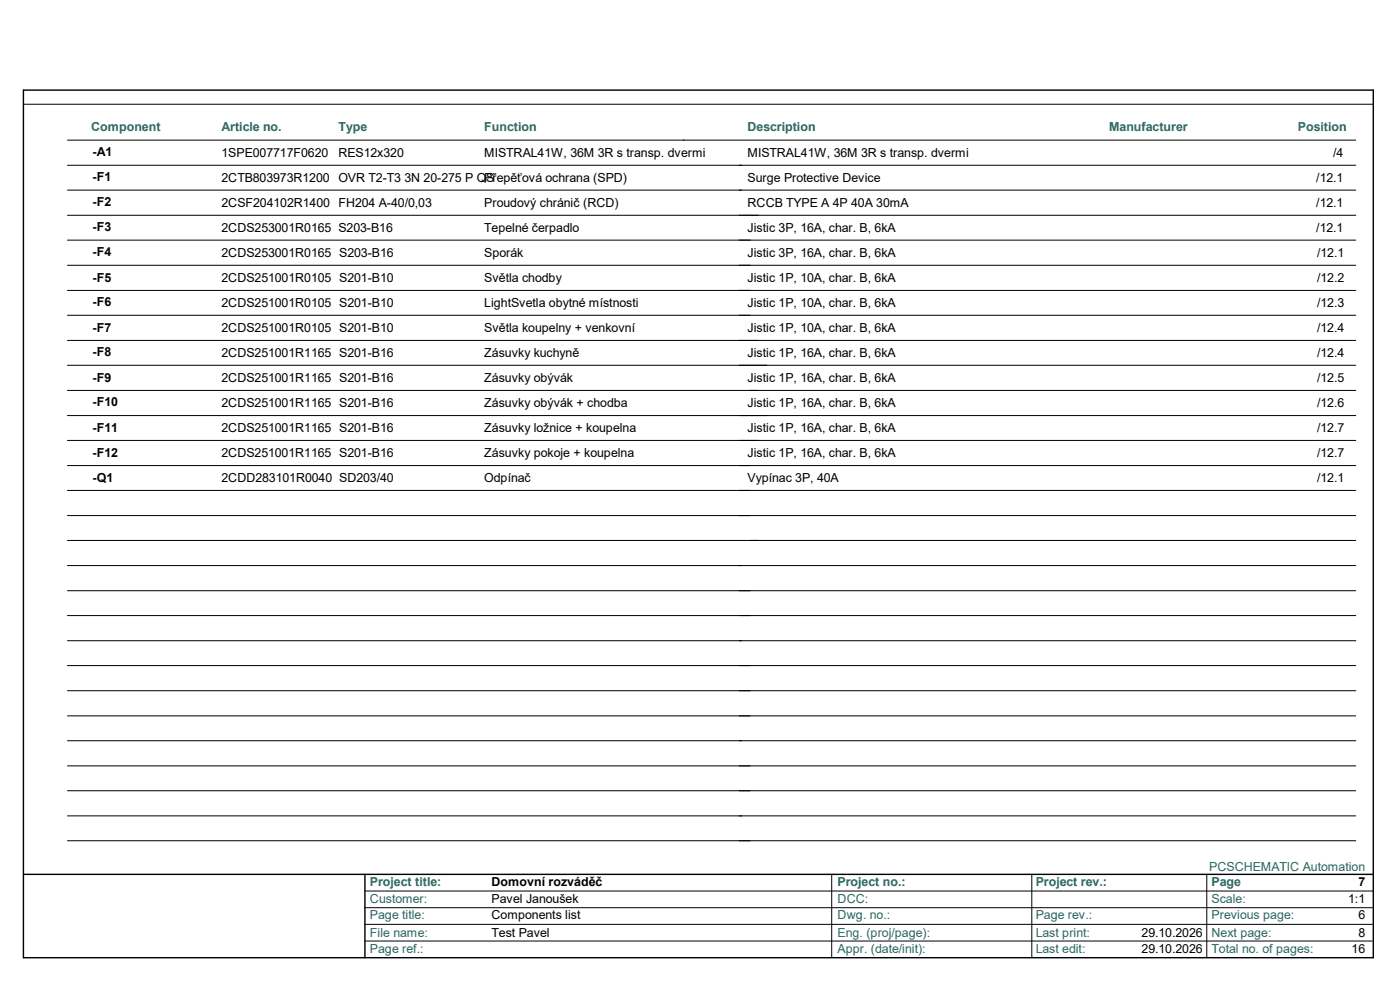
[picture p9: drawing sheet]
<svg xmlns="http://www.w3.org/2000/svg" width="420mm" height="297mm" viewBox="0 0 420 297" stroke-linecap="round" stroke-linejoin="round" font-family="sans-serif">
<defs><g id="words">
<g font-size="3.7" fill="#27675f">
<text x="27.3" y="39.4">Component</text>
<text x="66.5" y="39.4">Article no.</text>
<text x="101.5" y="39.4">Type</text>
<text x="145.3" y="39.4">Function</text>
<text x="224.3" y="39.4">Description</text>
<text x="332.7" y="39.4">Manufacturer</text>
<text x="389.4" y="39.4">Position</text>
<text x="362.8" y="260.9">PCSCHEMATIC Automation</text>
<text x="111" y="265.6">Project title:</text>
<text x="251.3" y="265.6">Project no.:</text>
<text x="310.7" y="265.6">Project rev.:</text>
<text x="363.5" y="265.6">Page</text>
<text x="111" y="270.7">Customer:</text>
<text x="111" y="275.5">Page title:</text>
<text x="251.3" y="275.5">Dwg. no.:</text>
<text x="251.3" y="270.7">DCC:</text>
<text x="310.7" y="275.5">Page rev.:</text>
<text x="363.5" y="275.5">Previous page:</text>
<text x="363.5" y="270.7">Scale:</text>
<text x="111" y="280.7">File name:</text>
<text x="251.3" y="280.7">Eng. (proj/page):</text>
<text x="310.7" y="280.7">Last print:</text>
<text x="363.5" y="280.7">Next page:</text>
<text x="111" y="285.5">Page ref.:</text>
<text x="251.3" y="285.5">Appr. (date/init):</text>
<text x="310.7" y="285.5">Last edit:</text>
<text x="363.5" y="285.5">Total no. of pages:</text>
</g>
<g font-size="3.7">
<text x="27.8" y="46.9">-A1</text>
<text x="66.5" y="47">1SPE007717F0620</text>
<text x="101.5" y="47">RES12x320</text>
<text x="145.3" y="47">MISTRAL41W, 36M 3R s transp. dvermi</text>
<text x="224.3" y="47">MISTRAL41W, 36M 3R s transp. dvermi</text>
<text x="400" y="47">/4</text>
<text x="27.8" y="54.3">-F1</text>
<text x="66.5" y="54.4">2CTB803973R1200 OVR T2-T3 3N 20-275 P QS</text>
<text x="145.3" y="54.4">Přepěťová ochrana (SPD)</text>
<text x="224.3" y="54.4">Surge Protective Device</text>
<text x="394.9" y="54.4">/12.1</text>
<text x="27.8" y="61.9">-F2</text>
<text x="66.5" y="62">2CSF204102R1400 FH204 A-40/0,03</text>
<text x="145.3" y="62">Proudový chránič (RCD)</text>
<text x="224.3" y="62">RCCB TYPE A 4P 40A 30mA</text>
<text x="394.9" y="62">/12.1</text>
<text x="27.8" y="69.3">-F3</text>
<text x="66.5" y="69.4">2CDS253001R0165 S203-B16</text>
<text x="145.3" y="69.4">Tepelné čerpadlo</text>
<text x="224.3" y="69.4">Jistic 3P, 16A, char. B, 6kA</text>
<text x="394.9" y="69.4">/12.1</text>
<text x="27.8" y="76.9">-F4</text>
<text x="66.5" y="77">2CDS253001R0165 S203-B16</text>
<text x="145.3" y="77">Sporák</text>
<text x="224.3" y="77">Jistic 3P, 16A, char. B, 6kA</text>
<text x="395.1" y="77">/12.1</text>
<text x="27.8" y="84.4">-F5</text>
<text x="66.5" y="84.5">2CDS251001R0105 S201-B10</text>
<text x="145.3" y="84.5">Světla chodby</text>
<text x="224.3" y="84.5">Jistic 1P, 10A, char. B, 6kA</text>
<text x="395.1" y="84.5">/12.2</text>
<text x="27.8" y="91.9">-F6</text>
<text x="66.5" y="91.9">2CDS251001R0105 S201-B10</text>
<text x="145.3" y="91.9">LightSvetla obytné místnosti</text>
<text x="224.3" y="91.9">Jistic 1P, 10A, char. B, 6kA</text>
<text x="395.1" y="91.9">/12.3</text>
<text x="27.8" y="99.4">-F7</text>
<text x="66.5" y="99.5">2CDS251001R0105 S201-B10</text>
<text x="145.3" y="99.5">Světla koupelny + venkovní</text>
<text x="224.3" y="99.5">Jistic 1P, 10A, char. B, 6kA</text>
<text x="395.1" y="99.5">/12.4</text>
<text x="27.8" y="106.8">-F8</text>
<text x="66.5" y="106.9">2CDS251001R1165 S201-B16</text>
<text x="145.3" y="106.9">Zásuvky kuchyně</text>
<text x="224.3" y="106.9">Jistic 1P, 16A, char. B, 6kA</text>
<text x="395.1" y="106.9">/12.4</text>
<text x="27.8" y="114.4">-F9</text>
<text x="66.5" y="114.5">2CDS251001R1165 S201-B16</text>
<text x="145.3" y="114.5">Zásuvky obývák</text>
<text x="224.3" y="114.5">Jistic 1P, 16A, char. B, 6kA</text>
<text x="395.1" y="114.5">/12.5</text>
<text x="27.8" y="121.8">-F10</text>
<text x="66.5" y="121.9">2CDS251001R1165 S201-B16</text>
<text x="145.3" y="121.9">Zásuvky obývák + chodba</text>
<text x="224.3" y="121.9">Jistic 1P, 16A, char. B, 6kA</text>
<text x="395.1" y="121.9">/12.6</text>
<text x="27.8" y="129.4">-F11</text>
<text x="66.5" y="129.4">2CDS251001R1165 S201-B16</text>
<text x="145.3" y="129.4">Zásuvky ložnice + koupelna</text>
<text x="224.3" y="129.4">Jistic 1P, 16A, char. B, 6kA</text>
<text x="395.1" y="129.4">/12.7</text>
<text x="27.8" y="136.9">-F12</text>
<text x="66.5" y="137">2CDS251001R1165 S201-B16</text>
<text x="145.3" y="137">Zásuvky pokoje + koupelna</text>
<text x="224.3" y="137">Jistic 1P, 16A, char. B, 6kA</text>
<text x="395.1" y="137">/12.7</text>
<text x="27.8" y="144.3">-Q1</text>
<text x="66.5" y="144.4">2CDD283101R0040 SD203/40</text>
<text x="145.3" y="144.4">Odpínač</text>
<text x="224.3" y="144.4">Vypínac 3P, 40A</text>
<text x="395.1" y="144.4">/12.1</text>
<text x="147.5" y="265.6">Domovní rozváděč</text>
<text x="407.5" y="265.6">7</text>
<text x="147.5" y="270.7">Pavel Janoušek</text>
<text x="147.5" y="275.5">Components list</text>
<text x="404.5" y="270.7">1:1</text>
<text x="407.5" y="275.5">6</text>
<text x="147.5" y="280.7">Test Pavel</text>
<text x="342.5" y="280.7">29.10.2026</text>
<text x="407.5" y="280.7">8</text>
<text x="342.5" y="285.5">29.10.2026</text>
<text x="405.5" y="285.5">16</text>
</g>
</g></defs>
<path d="M7 27h405v260h-405zM7 262h405M109.5 262v25" fill="none" stroke="#000" stroke-width=".42"/>
<g fill="none" stroke="#000" stroke-width=".3">
<path d="M7.3 31.2h404.7M20.2 42h386.5M20.2 49.5h386.5M20.2 57h386.5M20.2 64.5h386.5M20.2 72h386.5M20.2 79.5h386.5M20.2 87h386.5M20.2 94.5h386.5M20.2 102h386.5M20.2 109.5h386.5M20.2 117h386.5"/>
<path d="M20.2 124.5h386.5M20.2 132h386.5M20.2 139.5h386.5M20.2 147h386.5M20.2 154.5h386.5M20.2 162h386.5M20.2 169.5h386.5M20.2 177h386.5M20.2 184.5h386.5M20.2 192h386.5M20.2 199.5h386.5M20.2 207h386.5"/>
<path d="M20.2 214.5h386.5M20.2 222h386.5M20.2 229.5h386.5M20.2 237h386.5M20.2 244.5h386.5M20.2 252h386.5M109.5 272h302.2M109.5 277h302.2M109.5 267h302.5M249.5 262v25M309.5 262v25M362 262v25"/>
<path d="M109.5 282h302.2"/>
</g>
<use href="#words"/>
</svg>
